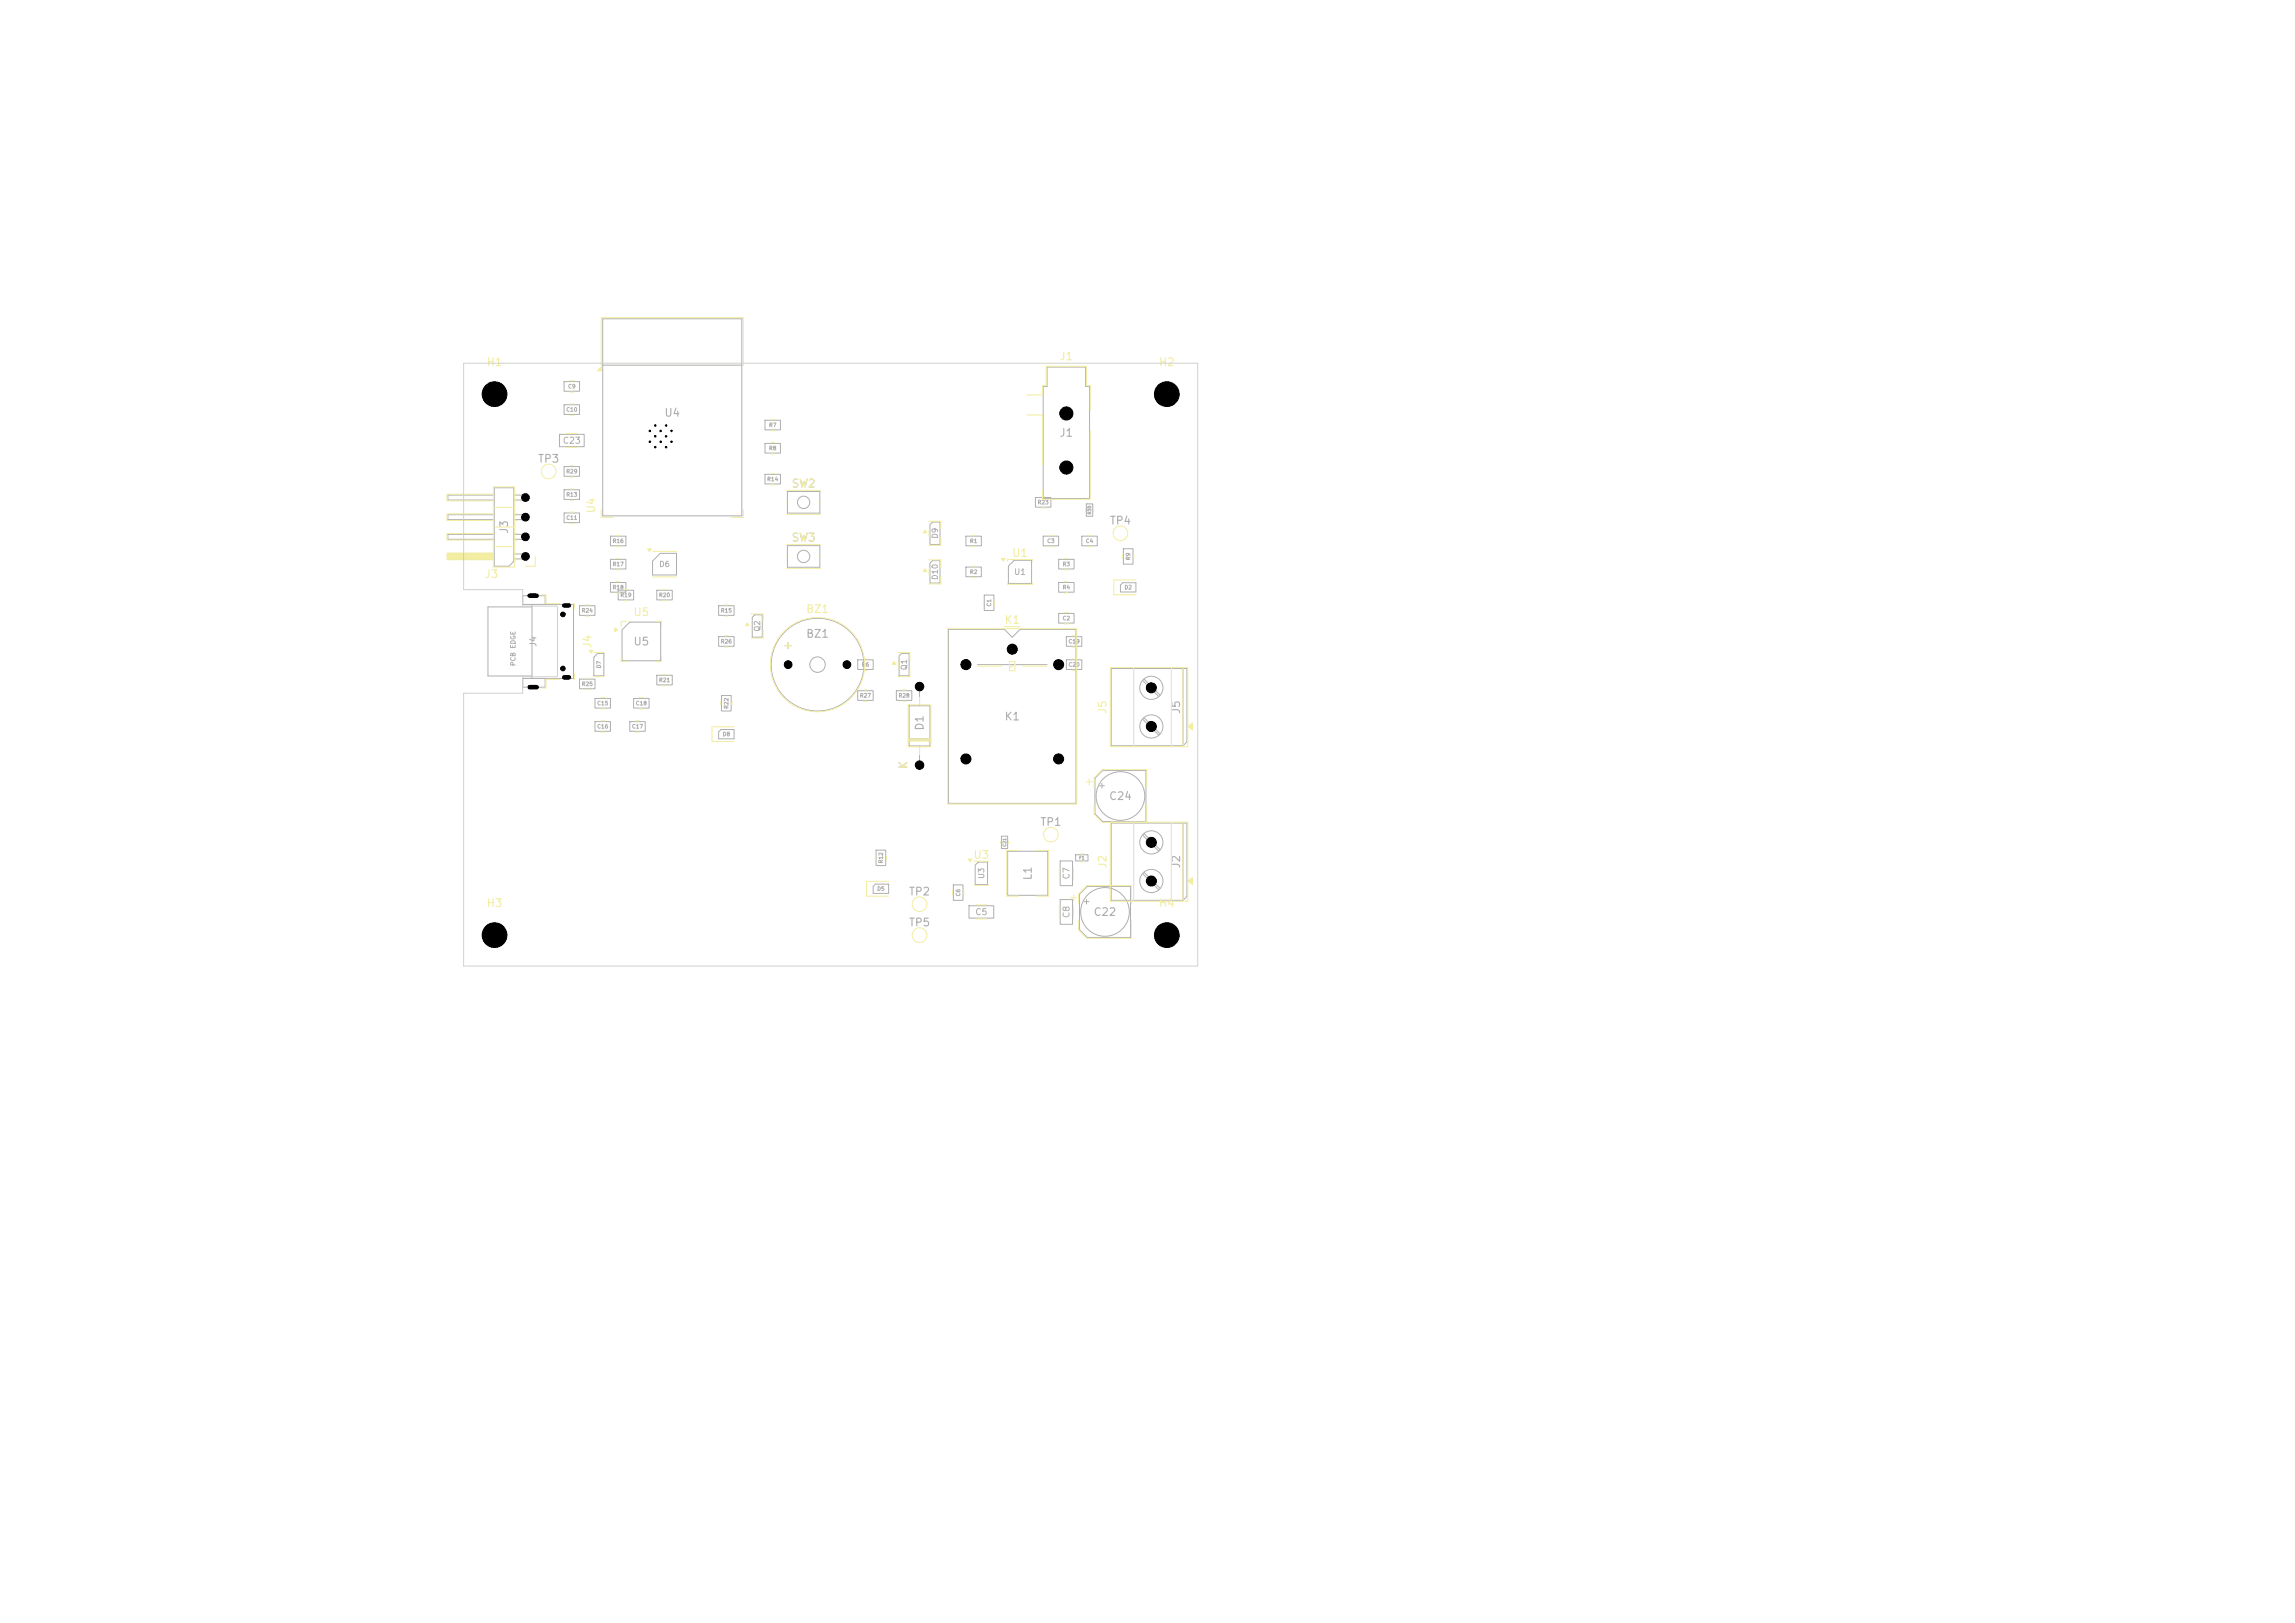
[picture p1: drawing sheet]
<svg xmlns="http://www.w3.org/2000/svg" width="297mm" height="210mm" viewBox="0 0 297 210" stroke-linecap="round" stroke-linejoin="round" font-family="sans-serif">
<defs><g id="words">
<g font-size="1" fill="#f2eda1">
<text x="62.9" y="47.6">H1</text>
<text x="137" y="46.9">J1</text>
<text x="149.9" y="47.6">H2</text>
<text x="77.3" y="66.5" transform="rotate(-90 77.3 66.5)">U4</text>
<text x="62.7" y="75">J3</text>
<text x="130.9" y="72.3">U1</text>
<text x="76.8" y="84" transform="rotate(-90 76.8 84)">J4</text>
<text x="81.9" y="80">U5</text>
<text x="104.2" y="79.6">BZ1</text>
<text x="129.9" y="81">K1</text>
<text x="143.4" y="92.5" transform="rotate(-90 143.4 92.5)">J5</text>
<text x="125.9" y="111.4">U3</text>
<text x="143.4" y="112.5" transform="rotate(-90 143.4 112.5)">J2</text>
<text x="62.9" y="117.6">H3</text>
<text x="149.9" y="117.6">H4</text>
</g>
<g font-size="1" fill="#afafaf">
<text x="85.9" y="54.2">U4</text>
<text x="137" y="56.8">J1</text>
<text x="69.5" y="60.1">TP3</text>
<text x="102.4" y="63.3">SW2</text>
<text x="66" y="69.1" transform="rotate(-90 66 69.1)">J3</text>
<text x="102.4" y="70.3">SW3</text>
<text x="143.5" y="68.1">TP4</text>
<text x="81.9" y="83.8">U5</text>
<text x="104.2" y="82.8">BZ1</text>
<text x="101.3" y="84.2">+</text>
<text x="119.8" y="94.6" transform="rotate(-90 119.8 94.6)">D1</text>
<text x="129.9" y="93.5">K1</text>
<text x="153" y="92.5" transform="rotate(-90 153 92.5)">J5</text>
<text x="117.7" y="99.6" transform="rotate(-90 117.7 99.6)">K</text>
<text x="134.5" y="107.1">TP1</text>
<text x="143.4" y="103.8">C24</text>
<text x="133.8" y="114" transform="rotate(-90 133.8 114)">L1</text>
<text x="153" y="112.5" transform="rotate(-90 153 112.5)">J2</text>
<text x="117.5" y="116.1">TP2</text>
<text x="141.4" y="118.8">C22</text>
<text x="117.5" y="120.1">TP5</text>
</g>
<g font-size=".8" fill="#afafaf">
<text x="72.8" y="57.6">C23</text>
<text x="131.2" y="74.6">U1</text>
<text x="69.6" y="83.8" transform="rotate(-90 69.6 83.8)">J4</text>
<text x="138.6" y="113.9" transform="rotate(-90 138.6 113.9)">C7</text>
<text x="126.1" y="118.6">C5</text>
<text x="138.6" y="118.9" transform="rotate(-90 138.6 118.9)">C8</text>
</g>
<g font-size=".7" fill="#afafaf">
<text x="121.5" y="69.8" transform="rotate(-90 121.5 69.8)">D9</text>
<text x="85.2" y="73.5">D6</text>
<text x="121.5" y="75.1" transform="rotate(-90 121.5 75.1)">D10</text>
<text x="98.5" y="81.8" transform="rotate(-90 98.5 81.8)">Q2</text>
<text x="117.5" y="86.8" transform="rotate(-90 117.5 86.8)">Q1</text>
<text x="127.5" y="113.8" transform="rotate(-90 127.5 113.8)">U3</text>
</g>
<text font-size=".6" fill="#afafaf" x="66.9" y="86.3" transform="rotate(-90 66.9 86.3)">PCB EDGE</text>
<g font-size=".5" fill="#afafaf">
<text x="73.2" y="53.4">C10</text>
<text x="73.5" y="50.4">C9</text>
<text x="99.5" y="55.4">R7</text>
<text x="99.5" y="58.4">R8</text>
<text x="73.2" y="64.4">R13</text>
<text x="73.2" y="61.4">R29</text>
<text x="99.2" y="62.4">R14</text>
<text x="134.2" y="65.4">R23</text>
<text x="73.2" y="67.4">C11</text>
<text x="79.2" y="70.4">R16</text>
<text x="125.5" y="70.4">R1</text>
<text x="135.5" y="70.4">C3</text>
<text x="140.5" y="70.4">C4</text>
<text x="79.2" y="73.4">R17</text>
<text x="79.2" y="76.4">R18</text>
<text x="80.2" y="77.4">R19</text>
<text x="85.2" y="77.4">R20</text>
<text x="125.5" y="74.4">R2</text>
<text x="137.5" y="76.4">R4</text>
<text x="137.5" y="73.4">R3</text>
<text x="145.5" y="76.4">D2</text>
<text x="146.4" y="72.5" transform="rotate(-90 146.4 72.5)">R9</text>
<text x="75.2" y="79.4">R24</text>
<text x="93.2" y="79.4">R15</text>
<text x="93.2" y="83.4">R26</text>
<text x="128.4" y="78.5" transform="rotate(-90 128.4 78.5)">C1</text>
<text x="137.5" y="80.4">C2</text>
<text x="138.2" y="83.4">C19</text>
<text x="75.2" y="88.9">R25</text>
<text x="77.9" y="86.5" transform="rotate(-90 77.9 86.5)">D7</text>
<text x="85.2" y="88.4">R21</text>
<text x="111.5" y="86.4">R6</text>
<text x="138.2" y="86.4">C20</text>
<text x="77.2" y="94.4">C16</text>
<text x="77.2" y="91.4">C15</text>
<text x="81.7" y="94.4">C17</text>
<text x="82.2" y="91.4">C18</text>
<text x="93.5" y="95.4">D8</text>
<text x="94.4" y="91.8" transform="rotate(-90 94.4 91.8)">R22</text>
<text x="111.2" y="90.4">R27</text>
<text x="116.2" y="90.4">R28</text>
<text x="114.4" y="111.8" transform="rotate(-90 114.4 111.8)">R12</text>
<text x="113.5" y="115.4">D5</text>
<text x="124.4" y="116" transform="rotate(-90 124.4 116)">C6</text>
</g>
<g font-size=".4" fill="#afafaf">
<text x="141.3" y="66.6" transform="rotate(-90 141.3 66.6)">R30</text>
<text x="130.3" y="109.6" transform="rotate(-90 130.3 109.6)">C21</text>
<text x="139.6" y="111.3">F1</text>
</g>
</g></defs>
<g fill="none" stroke="#afafaf" stroke-width=".13">
<path d="M72.4 56.2h3.2v1.6h-3.2zM73 52.4h2v1.2h-2zM73 49.4h2v1.2h-2zM78 41.3h18v25.5h-18zM78 47.3h18M99 54.4h2v1.2h-2zM99 57.4h2v1.2h-2zM135.5 47.5h5v2.5h.5v14.5h-6v-14.5h.5zM64 64.1h-6v.6h6M64 66.6h-6v.6h6M64 69.1h-6v.7h6M64 71.7h-6v.6h6"/>
<path d="M64 63.1h2.5v9.5l-.6 .7h-1.9zM66.5 64.1h1.8v.6h-1.8M66.5 66.6h1.8v.6h-1.8M66.5 69.1h1.8v.7h-1.8M66.5 71.7h1.8v.6h-1.8M68.8 78.5h-5.7v9h5.7M68.8 78.2v9.6M70.5 78.2v-1.1h-2.9v1.1h6.6v9.6h-6.6v1.1h2.9v-1.1M73 63.4h2v1.2h-2zM73 60.4h2v1.2h-2zM73 66.4h2v1.2h-2zM75 78.4h2v1.2h-2z"/>
<path d="M79 72.4h2v1.2h-2zM79 75.4h2v1.2h-2zM79 69.4h2v1.2h-2zM80 76.4h2v1.2h-2zM84.4 72.6l1-1h2.1v2.8h-3.1zM85 76.4h2v1.2h-2zM93 78.4h2v1.2h-2zM97.7 79.6h1v2.8h-1.3v-2.5zM99 61.4h2v1.2h-2zM101.9 63.6h4.2v2.8h-4.2zM101.9 70.6h4.2v2.8h-4.2zM120.4 72.9l.3-.3h.9v2.8h-1.2z"/>
<path d="M120.4 67.9l.3-.3h.9v2.8h-1.2zM125 73.4h2v1.2h-2zM125 69.4h2v1.2h-2zM127.4 77h1.2v2h-1.2zM131.2 72.5h2.3v3h-3v-2.2zM134 64.4h2v1.2h-2zM135 69.4h2v1.2h-2zM137 75.4h2v1.2h-2zM137 79.4h2v1.2h-2zM137 72.4h2v1.2h-2zM140 69.4h2v1.2h-2zM140.6 65.2h.8v1.6h-.8z"/>
<path d="M145.3 75.4h1.7v1.2h-2v-.9zM145.4 71h1.2v2h-1.2zM75 87.9h2v1.2h-2zM77 93.4h2v1.2h-2zM77 90.4h2v1.2h-2zM77.3 84.6h.8v2.9h-1.2v-2.4zM81.5 93.4h2v1.2h-2zM81.5 80.5h4v5h-5v-4zM82 90.4h2v1.2h-2zM85 87.4h2v1.2h-2zM93 94.7l.3-.3h1.7v1.2h-2zM93 82.4h2v1.2h-2z"/>
<path d="M93.4 90h1.2v2h-1.2zM111 89.4h2v1.2h-2zM111 85.4h2v1.2h-2zM116 89.4h2v1.2h-2zM116.7 84.6h1v2.8h-1.3v-2.5zM117.7 91.3h2.7v5.2h-2.7zM117.7 95.6h2.7M117.7 95.7h2.7M117.7 95.8h2.7M119 88.8v2.5M119 96.5v2.5M122.8 81.5h7.2l1 1 1-1h7.3v22.5h-16.5z"/>
<path d="M126.5 86h9M138 82.4h2v1.2h-2zM138 85.4h2v1.2h-2zM142.7 99.7h5.6v6.6h-5.6l-1-1v-4.6zM143.8 86.5h9.8v9.5l-.5 .5h-9.3zM146.7 86.5v10M147.9 88l2.1 2.1M147.9 93l2.1 2.1M148 87.9l2.1 2.1M148 92.9l2.1 2.1M151.6 86.5v10M153.1 86.5v10"/>
<path d="M113 114.7l.3-.3h1.7v1.2h-2zM113.4 110h1.2v2h-1.2zM123.4 114.5h1.2v2h-1.2zM125.4 117.2h3.2v1.6h-3.2zM126.6 111.5h1.2v3h-1.6v-2.5zM129.6 108.2h.8v1.6h-.8zM130.4 110.1h5.2v5.7h-5.2zM137.2 111.4h1.6v3.2h-1.6zM137.2 116.4h1.6v3.2h-1.6zM139.2 110.6h1.6v.8h-1.6zM139.7 115.7l1-1h5.6v6.6h-5.6l-1-1zM140.3 116.7h.6"/>
<path d="M140.6 116.4v.6M142.3 101.7h.6M142.6 101.4v.6M143.8 106.5h9.8v9.5l-.5 .5h-9.3zM146.7 106.5v10M147.9 108l2.1 2.1M147.9 113l2.1 2.1M148 107.9l2.1 2.1M148 112.9l2.1 2.1M151.6 106.5v10M153.1 106.5v10"/>
<circle cx="104" cy="65" r=".8"/>
<circle cx="104" cy="72" r=".8"/>
<circle cx="105.8" cy="86" r="6"/>
<circle cx="105.8" cy="86" r="1"/>
<circle cx="149" cy="89" r="1.5"/>
<circle cx="149" cy="94" r="1.5"/>
<circle cx="143" cy="118" r="3.1"/>
<circle cx="145" cy="103" r="3.1"/>
<circle cx="149" cy="109" r="1.5"/>
<circle cx="149" cy="114" r="1.5"/>
</g>
<path d="M73.7 52.3h.6M73.7 53.7h.6M73.7 49.3h.6M73.7 50.7h.6M83.8 71h.5l-.2 .4zM84.5 71.4h3M84.5 74.7h3M138.7 82.3h.6M138.7 83.7h.6" fill="none" stroke="#f2eda1" stroke-width=".13"/>
<path d="M83.8 71h.5l-.2 .4z" fill="#f2eda1"/>
<path d="M146.7 86.4v10.2M151.6 86.4v10.2M153.1 86.4v10.2M153.7 93.7v-7.3h-10v10.2h10v-2.3M153.7 94l.6-.4v.8z" fill="none" stroke="#f2eda1" stroke-width=".13"/>
<path d="M153.7 94l.6-.4v.8z" fill="#f2eda1"/>
<g fill="none" stroke="#f2eda1" stroke-width=".13">
<path d="M127.3 77.7v.6M128.7 77.7v.6M129.6 72.3h.5l-.3 .3zM130.4 72.6v-.2h3.2v.2M130.4 75.4v.2h3.2v-.2M137.8 75.3h.4M137.8 76.7h.4M123.3 115.2v.6M124.7 115.2v.6"/>
<circle cx="145" cy="69" r=".95"/>
<circle cx="119" cy="117" r=".95"/>
</g>
<path d="M129.6 72.3h.5l-.3 .3z" fill="#f2eda1"/>
<g fill="none" stroke="#f2eda1" stroke-width=".13">
<path d="M73.3 56.1h1.4M73.3 57.9h1.4M73.8 63.3h.4M73.8 64.7h.4M93.8 78.3h.4M93.8 79.7h.4M101.8 65v.1M101.8 72v.1M101.8 66.6h4.4M101.8 63.5h4.4M101.8 73.6h4.4M101.8 70.5h4.4"/>
<path d="M106.2 65v.1M106.2 72v.1M119.7 73.6l.2 .4h-.4zM120.2 72.5l1.6-.1v1M120.2 73.6v.8M121.8 74.6v1l-1.6-.1M145.3 71.8v.4M146.7 71.8v.4M77.7 93.3h.6M77.7 94.7h.6M85.8 87.3h.4M85.8 88.7h.4"/>
<path d="M117.5 95.6h3M117.5 95.7h3M117.5 95.9h3M117.5 91.2h3v5.4h-3zM119 90.2v1M119 96.6v1.1M138.7 85.3h.6M138.7 86.7h.6M126.3 117.1h1.4M126.3 118.9h1.4M137.1 112.3v1.4M138.9 112.3v1.4"/>
</g>
<path d="M119.7 73.6l.2 .4h-.4z" fill="#f2eda1"/>
<path d="M97.2 79.5l1.6-.1v1M96.7 80.6l.2 .4h-.4zM97.2 80.6v.8M98.8 81.6v1l-1.6-.1M111.8 89.3h.4M111.8 90.7h.4" fill="none" stroke="#f2eda1" stroke-width=".13"/>
<path d="M96.7 80.6l.2 .4h-.4z" fill="#f2eda1"/>
<path d="M77.8 47.5v.5h-.5zM77.8 47.3v-6.2h18.4v6.2M77.8 66v1h1.5M96.2 66v1h-1.5M125.8 73.3h.4M125.8 74.7h.4" fill="none" stroke="#f2eda1" stroke-width=".13"/>
<path d="M77.8 47.5v.5h-.5z" fill="#f2eda1"/>
<path d="M115.7 85.6l.2 .4h-.4zM116.2 84.5l1.6-.1v1M116.2 85.6v.8M117.8 86.6v1l-1.6-.1" fill="none" stroke="#f2eda1" stroke-width=".13"/>
<path d="M115.7 85.6l.2 .4h-.4z" fill="#f2eda1"/>
<g fill="none" stroke="#f2eda1" stroke-width=".13">
<path d="M99.8 54.3h.4M99.8 55.7h.4M80.8 76.3h.4M80.8 77.7h.4M125.8 69.3h.4M125.8 70.7h.4M135.7 69.3h.6M135.7 70.7h.6M77.7 90.3h.6M77.7 91.7h.6M138.6 116.2h.7M139 115.8v.7"/>
<path d="M139.6 116.9v-1.2l1.1-1.1h5.7v2.3M139.6 119.1v1.2l1.1 1.1h5.7v-2.3M146.7 106.4v10.2M151.6 106.4v10.2M153.1 106.4v10.2M153.7 113.7v-7.3h-10v10.2h10v-2.3M153.7 114l.6-.4v.8z"/>
</g>
<path d="M153.7 114l.6-.4v.8z" fill="#f2eda1"/>
<path d="M119.7 68.6l.2 .4h-.4zM120.2 67.5l1.6-.1v1M120.2 68.6v.8M121.8 69.6v1l-1.6-.1" fill="none" stroke="#f2eda1" stroke-width=".13"/>
<path d="M119.7 68.6l.2 .4h-.4z" fill="#f2eda1"/>
<g fill="none" stroke="#f2eda1" stroke-width=".13">
<path d="M132.9 51.1h2v-1.2h.5v-2.5h5.2v2.5h.5v3.2M132.9 53.7h2v6.5M141.1 55.7v8.9h-6.2v-1.2M70.2 77h.5v1.1h1.7M74.2 78.1h.1M74.3 78.1v.7M79.8 72.3h.4M79.8 73.7h.4M79.8 75.3h.4M79.8 76.7h.4M72.4 87.9h-1.7v1.1h-.5M74.2 87.9h.1"/>
<path d="M74.3 87.2v.7M82.2 93.3h.6M82.2 94.7h.6M93.8 82.3h.4M93.8 83.7h.4M125.3 111.2h.5l-.3 .3zM126.1 111.5h1.8M126.1 114.5h1.8"/>
<circle cx="119" cy="121" r=".95"/>
</g>
<path d="M125.3 111.2h.5l-.3 .3z" fill="#f2eda1"/>
<g fill="none" stroke="#f2eda1" stroke-width=".13">
<path d="M99.8 57.3h.4M99.8 58.7h.4M73.8 60.3h.4M73.8 61.7h.4M75.8 78.3h.4M75.8 79.7h.4M99.8 61.3h.4M99.8 62.7h.4M140.5 65.8v.4M140.7 69.3h.6M140.7 70.7h.6M141.5 65.8v.4"/>
<path d="M76.3 84.2h.4l-.2 .3zM76.9 87.6h1.2M76.9 84.4h1.2M93.3 90.8v.4M94.7 90.8v.4M111.8 85.3h.4M111.8 86.7h.4M116.8 89.3h.4M116.8 90.7h.4M113.3 110.8v.4M114.7 110.8v.4M115 114h-2.9v2h2.9"/>
<path d="M129.5 108.9v.2M130.5 108.9v.2M131.8 110h-1.5v6h1.5M134.2 110h1.5v6h-1.5"/>
<circle cx="71" cy="61" r=".95"/>
</g>
<path d="M76.3 84.2h.4l-.2 .3z" fill="#f2eda1"/>
<g fill="none" stroke="#f2eda1" stroke-width=".13">
<path d="M73.7 66.3h.6M73.7 67.7h.6M79.8 69.3h.4M79.8 70.7h.4M85.8 76.3h.4M85.8 77.7h.4M134.8 64.3h.4M134.8 65.7h.4M137.7 79.3h.6M147 75h-2.9v2h2.9M75.8 87.8h.4M75.8 89.2h.4"/>
<path d="M79.6 81.3l.3 .2-.3 .2zM80.4 84.9v.7h.7M81.1 80.4h-.7v.7M84.9 80.4h.7v.7M85.6 84.9v.7h-.7M95 94h-2.9v2h2.9M122.6 81.4h16.7v22.7h-16.7zM126.5 86.2h3.2M130 81.1h2M130.6 85.6h.7v1.2h-.7zM131.3 86l-.7 .4M132.4 86.2h3.1"/>
<path d="M137.7 80.7h.6M137.1 117.3v1.4M138.9 117.3v1.4M139.8 110.5h.4M139.8 111.5h.4M140.6 101.2h.7M141 100.8v.7M141.6 101.9v-1.2l1.1-1.1h5.7v2.3M141.6 104.1v1.2l1.1 1.1h5.7v-2.3"/>
<circle cx="105.8" cy="86" r="6.1"/>
<circle cx="136" cy="108" r=".95"/>
</g>
<path d="M79.6 81.3l.3 .2-.3 .2z" fill="#f2eda1"/>
<g fill="none" stroke="#f2eda1" stroke-width=".13">
<path d="M63.8 64h-6v.8h6M63.8 66.5h-6v.9h6M63.8 69h-6v.9h6M63.8 65.7h2.8M63.8 68.2h2.8M63.8 70.7h2.8M63.9 63h2.7v10.4h-2.7zM66.6 64h.3M66.6 66.5h.3M66.6 69h.3M66.6 64.8h.3M66.6 67.4h.3"/>
<path d="M66.6 69.9h.3M66.6 71.6h.2M66.6 72.4h.2M69.3 72v1.3h-1.3M137.8 72.3h.4M137.8 73.7h.4M82.7 90.3h.6M82.7 91.7h.6"/>
</g>
<path d="M57.9 71.6h6v.8h-6z" fill="#f2eda1" stroke="#f2eda1" stroke-width=".13"/>
<path d="M60 47h95v78h-95v-35.3h7.6v-2.1h4.4l.1-.2v-8.9l-4.5-.1v-2.1h-7.6z" fill="none" stroke="#d0d2cd" stroke-width=".13"/>
<g fill="#000" stroke="#000" stroke-width=".13">
<circle cx="64" cy="51" r="1.6"/>
<circle cx="84.1" cy="57.2" r=".1"/>
<circle cx="84.1" cy="55.8" r=".1"/>
<circle cx="84.8" cy="56.5" r=".1"/>
<circle cx="84.8" cy="57.9" r=".1"/>
<circle cx="84.8" cy="55.1" r=".1"/>
<circle cx="85.5" cy="57.2" r=".1"/>
<circle cx="85.5" cy="55.8" r=".1"/>
<circle cx="86.2" cy="57.9" r=".1"/>
<circle cx="86.2" cy="56.5" r=".1"/>
<circle cx="86.2" cy="55.1" r=".1"/>
<circle cx="86.9" cy="57.2" r=".1"/>
<circle cx="86.9" cy="55.8" r=".1"/>
<circle cx="138" cy="53.5" r=".85"/>
<circle cx="151" cy="51" r="1.6"/>
<circle cx="68" cy="64.4" r=".5"/>
<circle cx="68" cy="69.5" r=".5"/>
<circle cx="68" cy="72" r=".5"/>
<circle cx="68" cy="66.9" r=".5"/>
<circle cx="72.9" cy="79.5" r=".3"/>
<circle cx="138" cy="60.5" r=".85"/>
<circle cx="72.9" cy="86.5" r=".3"/>
<circle cx="102" cy="86" r=".5"/>
<circle cx="109.6" cy="86" r=".5"/>
<circle cx="119" cy="88.8" r=".55"/>
<circle cx="119" cy="99" r=".55"/>
<circle cx="125" cy="86" r=".65"/>
<circle cx="125" cy="98.2" r=".65"/>
<circle cx="131" cy="84" r=".65"/>
<circle cx="137" cy="86" r=".65"/>
<circle cx="137" cy="98.2" r=".65"/>
<circle cx="149" cy="94" r=".65"/>
<circle cx="149" cy="89" r=".65"/>
<circle cx="149" cy="109" r=".65"/>
<circle cx="149" cy="114" r=".65"/>
<circle cx="64" cy="121" r="1.6"/>
<circle cx="151" cy="121" r="1.6"/>
</g>
<path d="M68.6 77.1h.8M73 78.4h.6M68.6 88.9h.8M73 87.7h.6" fill="none" stroke="#000" stroke-width=".6"/>
<use href="#words"/>
</svg>
